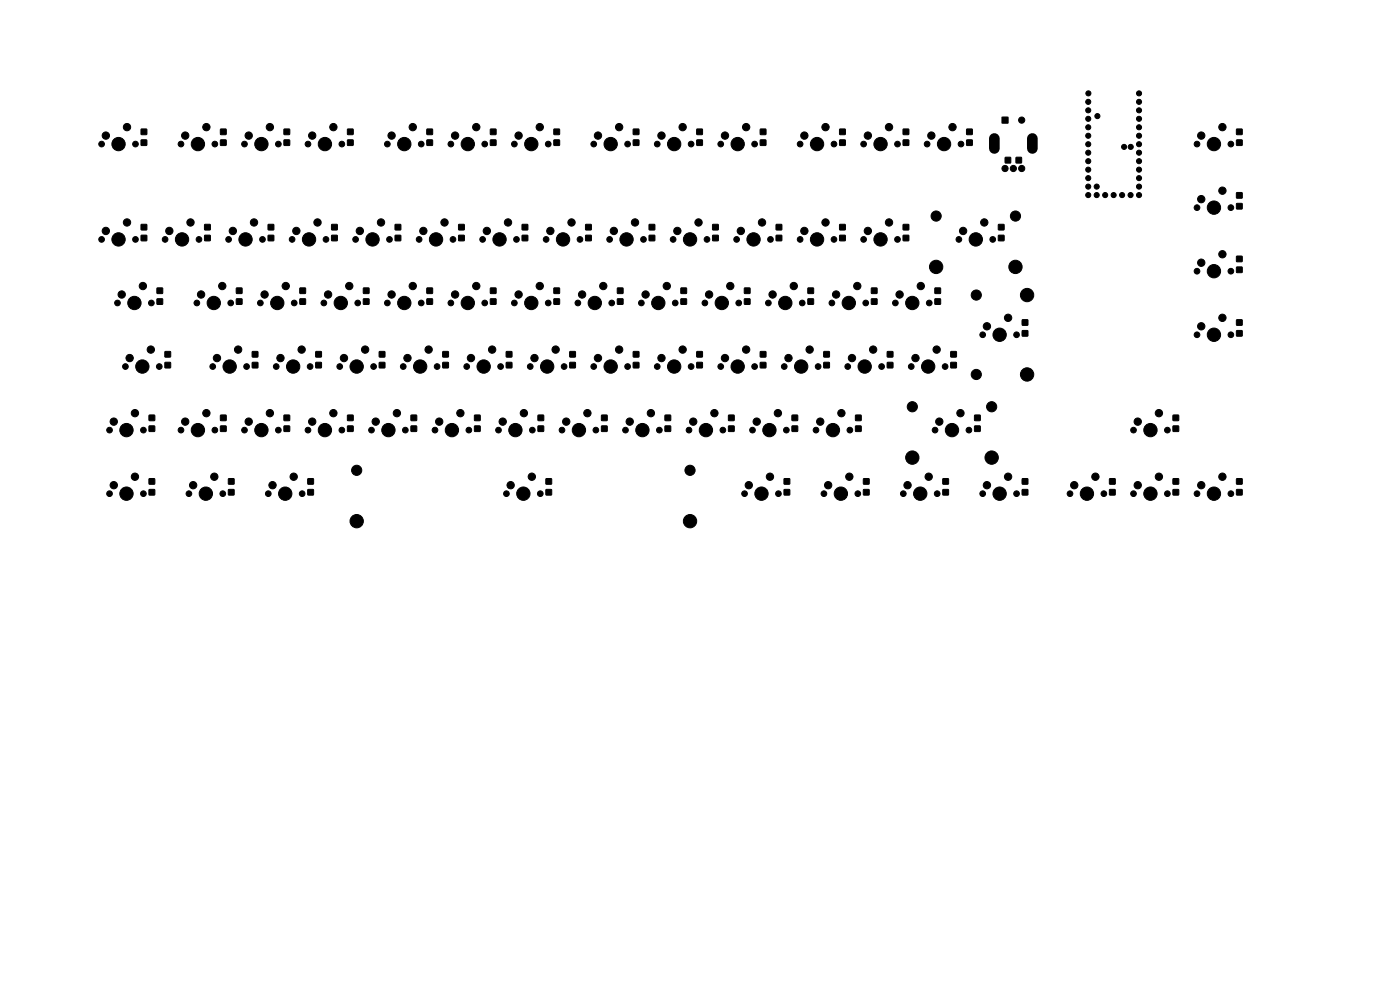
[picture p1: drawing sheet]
<svg xmlns="http://www.w3.org/2000/svg" width="420mm" height="297mm" viewBox="0 0 420 297" stroke-linecap="round" stroke-linejoin="round" font-family="sans-serif">
<g fill="#000" stroke="#000" stroke-width=".3">
<path d="M300.6 35.1h1.8v1.8h-1.8zM42.4 38.7h1.6v1.6h-1.6zM42.4 42h1.6v1.6h-1.6zM66.2 38.7h1.6v1.6h-1.6zM66.2 42h1.6v1.6h-1.6zM85.2 38.7h1.7v1.6h-1.7zM85.2 42h1.7v1.6h-1.7zM104.3 38.7h1.6v1.6h-1.6zM104.3 42h1.6v1.6h-1.6zM128.1 38.7h1.6v1.6h-1.6zM128.1 42h1.6v1.6h-1.6zM147.1 38.7h1.7v1.6h-1.7z"/>
<path d="M147.1 42h1.7v1.6h-1.7zM166.2 38.7h1.6v1.6h-1.6zM166.2 42h1.6v1.6h-1.6zM190 38.7h1.6v1.6h-1.6zM190 42h1.6v1.6h-1.6zM209 38.7h1.7v1.6h-1.7zM209 42h1.7v1.6h-1.7zM228.1 38.7h1.6v1.6h-1.6zM228.1 42h1.6v1.6h-1.6zM251.9 38.7h1.7v1.6h-1.7zM251.9 42h1.7v1.6h-1.7zM271 38.7h1.6v1.6h-1.6z"/>
<path d="M271 42h1.6v1.6h-1.6zM290 38.7h1.7v1.6h-1.7zM290 42h1.7v1.6h-1.7zM301.6 47.2h1.6v1.6h-1.6zM304.8 47.2h1.6v1.6h-1.6zM371 57.8h1.6v1.6h-1.6zM371 38.7h1.6v1.6h-1.6zM371 42h1.6v1.6h-1.6zM42.4 67.3h1.6v1.6h-1.6zM42.4 70.5h1.6v1.6h-1.6zM61.4 67.3h1.7v1.6h-1.7zM61.4 70.5h1.7v1.6h-1.7z"/>
<path d="M80.5 67.3h1.6v1.6h-1.6zM80.5 70.5h1.6v1.6h-1.6zM99.5 67.3h1.7v1.6h-1.7zM99.5 70.5h1.7v1.6h-1.7zM118.6 67.3h1.6v1.6h-1.6zM118.6 70.5h1.6v1.6h-1.6zM137.6 67.3h1.7v1.6h-1.7zM137.6 70.5h1.7v1.6h-1.7zM156.7 67.3h1.6v1.6h-1.6zM156.7 70.5h1.6v1.6h-1.6zM175.7 67.3h1.7v1.6h-1.7zM175.7 70.5h1.7v1.6h-1.7z"/>
<path d="M194.8 67.3h1.6v1.6h-1.6zM194.8 70.5h1.6v1.6h-1.6zM213.8 67.3h1.7v1.6h-1.7zM213.8 70.5h1.7v1.6h-1.7zM232.9 67.3h1.6v1.6h-1.6zM232.9 70.5h1.6v1.6h-1.6zM251.9 67.3h1.7v1.6h-1.7zM251.9 70.5h1.7v1.6h-1.7zM271 67.3h1.6v1.6h-1.6zM271 70.5h1.6v1.6h-1.6zM299.5 67.3h1.7v1.6h-1.7zM299.5 70.5h1.7v1.6h-1.7z"/>
<path d="M371 76.8h1.6v1.6h-1.6zM371 61h1.6v1.6h-1.6zM47.1 86.3h1.7v1.6h-1.7zM47.1 89.6h1.7v1.6h-1.7zM70.9 86.3h1.7v1.6h-1.7zM70.9 89.6h1.7v1.6h-1.7zM90 86.3h1.6v1.6h-1.6zM90 89.6h1.6v1.6h-1.6zM109 86.3h1.7v1.6h-1.7zM109 89.6h1.7v1.6h-1.7zM128.1 86.3h1.6v1.6h-1.6zM128.1 89.6h1.6v1.6h-1.6z"/>
<path d="M147.1 86.3h1.7v1.6h-1.7zM147.1 89.6h1.7v1.6h-1.7zM166.2 86.3h1.6v1.6h-1.6zM166.2 89.6h1.6v1.6h-1.6zM185.2 86.3h1.7v1.6h-1.7zM185.2 89.6h1.7v1.6h-1.7zM204.3 86.3h1.6v1.6h-1.6zM204.3 89.6h1.6v1.6h-1.6zM223.3 86.3h1.7v1.6h-1.7zM223.3 89.6h1.7v1.6h-1.7zM242.4 86.3h1.6v1.6h-1.6zM242.4 89.6h1.6v1.6h-1.6z"/>
<path d="M261.4 86.3h1.7v1.6h-1.7zM261.4 89.6h1.7v1.6h-1.7zM280.5 86.3h1.6v1.6h-1.6zM280.5 89.6h1.6v1.6h-1.6zM306.7 95.9h1.6v1.6h-1.6zM371 80.1h1.6v1.6h-1.6zM371 95.9h1.6v1.6h-1.6zM49.5 105.4h1.7v1.6h-1.7zM49.5 108.6h1.7v1.6h-1.7zM75.7 105.4h1.6v1.6h-1.6zM75.7 108.6h1.6v1.6h-1.6zM94.7 105.4h1.7v1.6h-1.7z"/>
<path d="M94.7 108.6h1.7v1.6h-1.7zM113.8 105.4h1.6v1.6h-1.6zM113.8 108.6h1.6v1.6h-1.6zM132.8 105.4h1.7v1.6h-1.7zM132.8 108.6h1.7v1.6h-1.7zM151.9 105.4h1.6v1.6h-1.6zM151.9 108.6h1.6v1.6h-1.6zM170.9 105.4h1.7v1.6h-1.7zM170.9 108.6h1.7v1.6h-1.7zM190 105.4h1.6v1.6h-1.6zM190 108.6h1.6v1.6h-1.6zM209 105.4h1.7v1.6h-1.7z"/>
<path d="M209 108.6h1.7v1.6h-1.7zM228.1 105.4h1.6v1.6h-1.6zM228.1 108.6h1.6v1.6h-1.6zM247.1 105.4h1.7v1.6h-1.7zM247.1 108.6h1.7v1.6h-1.7zM266.2 105.4h1.6v1.6h-1.6zM266.2 108.6h1.6v1.6h-1.6zM285.2 105.4h1.7v1.6h-1.7zM285.2 108.6h1.7v1.6h-1.7zM306.7 99.1h1.6v1.6h-1.6zM371 99.1h1.6v1.6h-1.6zM44.7 124.4h1.7v1.6h-1.7z"/>
<path d="M44.7 127.7h1.7v1.6h-1.7zM66.2 124.4h1.6v1.6h-1.6zM66.2 127.7h1.6v1.6h-1.6zM85.2 124.4h1.7v1.6h-1.7zM85.2 127.7h1.7v1.6h-1.7zM104.3 124.4h1.6v1.6h-1.6zM104.3 127.7h1.6v1.6h-1.6zM123.3 124.4h1.7v1.6h-1.7zM123.3 127.7h1.7v1.6h-1.7zM142.4 124.4h1.6v1.6h-1.6zM142.4 127.7h1.6v1.6h-1.6zM161.4 124.4h1.7v1.6h-1.7z"/>
<path d="M161.4 127.7h1.7v1.6h-1.7zM180.5 124.4h1.6v1.6h-1.6zM180.5 127.7h1.6v1.6h-1.6zM199.5 124.4h1.7v1.6h-1.7zM199.5 127.7h1.7v1.6h-1.7zM218.6 124.4h1.6v1.6h-1.6zM218.6 127.7h1.6v1.6h-1.6zM237.6 124.4h1.7v1.6h-1.7zM237.6 127.7h1.7v1.6h-1.7zM256.7 124.4h1.6v1.6h-1.6zM256.7 127.7h1.6v1.6h-1.6zM292.4 124.4h1.6v1.6h-1.6z"/>
<path d="M292.4 127.7h1.6v1.6h-1.6zM351.9 124.4h1.7v1.6h-1.7zM351.9 127.7h1.7v1.6h-1.7zM44.7 143.5h1.7v1.6h-1.7zM44.7 146.7h1.7v1.6h-1.7zM68.5 143.5h1.7v1.6h-1.7zM68.5 146.7h1.7v1.6h-1.7zM92.4 143.5h1.6v1.6h-1.6zM92.4 146.7h1.6v1.6h-1.6zM163.8 143.5h1.7v1.6h-1.7zM163.8 146.7h1.7v1.6h-1.7zM235.2 143.5h1.7v1.6h-1.7z"/>
<path d="M235.2 146.7h1.7v1.6h-1.7zM259 143.5h1.7v1.6h-1.7zM259 146.7h1.7v1.6h-1.7zM282.9 143.5h1.6v1.6h-1.6zM282.9 146.7h1.6v1.6h-1.6zM306.7 143.5h1.6v1.6h-1.6zM306.7 146.7h1.6v1.6h-1.6zM332.9 143.5h1.6v1.6h-1.6zM332.9 146.7h1.6v1.6h-1.6zM351.9 143.5h1.7v1.6h-1.7zM351.9 146.7h1.7v1.6h-1.7zM371 143.5h1.6v1.6h-1.6z"/>
<path d="M371 146.7h1.6v1.6h-1.6z"/>
<circle cx="38.1" cy="38.1" r="1.1"/>
<circle cx="61.9" cy="38.1" r="1.1"/>
<circle cx="81" cy="38.1" r="1.1"/>
<circle cx="100" cy="38.1" r="1.1"/>
<circle cx="123.8" cy="38.1" r="1.1"/>
<circle cx="142.9" cy="38.1" r="1.1"/>
<circle cx="161.9" cy="38.1" r="1.1"/>
<circle cx="185.7" cy="38.1" r="1.1"/>
<circle cx="204.8" cy="38.1" r="1.1"/>
<circle cx="223.8" cy="38.1" r="1.1"/>
<circle cx="247.6" cy="38.1" r="1.1"/>
<circle cx="266.7" cy="38.1" r="1.1"/>
<circle cx="285.8" cy="38.1" r="1.1"/>
<circle cx="306.5" cy="36" r=".93"/>
<circle cx="326.5" cy="33.1" r=".76"/>
<circle cx="326.5" cy="38.1" r=".76"/>
<circle cx="326.5" cy="35.6" r=".76"/>
<circle cx="326.5" cy="30.5" r=".76"/>
<circle cx="326.5" cy="28" r=".76"/>
<circle cx="329.2" cy="34.8" r=".76"/>
<circle cx="341.7" cy="38.1" r=".76"/>
<circle cx="341.7" cy="33.1" r=".76"/>
<circle cx="341.7" cy="28" r=".76"/>
<circle cx="341.7" cy="30.5" r=".76"/>
<circle cx="341.7" cy="35.6" r=".76"/>
<circle cx="366.7" cy="38.1" r="1.1"/>
<circle cx="30.5" cy="43.2" r=".85"/>
<circle cx="31.7" cy="40.6" r="1.1"/>
<circle cx="35.6" cy="43.2" r="2"/>
<circle cx="40.6" cy="43.2" r=".85"/>
<circle cx="54.3" cy="43.2" r=".85"/>
<circle cx="55.6" cy="40.6" r="1.1"/>
<circle cx="59.4" cy="43.2" r="2"/>
<circle cx="64.5" cy="43.2" r=".85"/>
<circle cx="73.3" cy="43.2" r=".85"/>
<circle cx="74.6" cy="40.6" r="1.1"/>
<circle cx="78.4" cy="43.2" r="2"/>
<circle cx="83.5" cy="43.2" r=".85"/>
<circle cx="92.4" cy="43.2" r=".85"/>
<circle cx="93.7" cy="40.6" r="1.1"/>
<circle cx="97.5" cy="43.2" r="2"/>
<circle cx="102.6" cy="43.2" r=".85"/>
<circle cx="116.2" cy="43.2" r=".85"/>
<circle cx="117.5" cy="40.6" r="1.1"/>
<circle cx="121.3" cy="43.2" r="2"/>
<circle cx="126.4" cy="43.2" r=".85"/>
<circle cx="135.3" cy="43.2" r=".85"/>
<circle cx="136.5" cy="40.6" r="1.1"/>
<circle cx="140.3" cy="43.2" r="2"/>
<circle cx="145.4" cy="43.2" r=".85"/>
<circle cx="154.3" cy="43.2" r=".85"/>
<circle cx="155.6" cy="40.6" r="1.1"/>
<circle cx="159.4" cy="43.2" r="2"/>
<circle cx="164.5" cy="43.2" r=".85"/>
<circle cx="178.1" cy="43.2" r=".85"/>
<circle cx="179.4" cy="40.6" r="1.1"/>
<circle cx="183.2" cy="43.2" r="2"/>
<circle cx="188.3" cy="43.2" r=".85"/>
<circle cx="197.2" cy="43.2" r=".85"/>
<circle cx="198.4" cy="40.6" r="1.1"/>
<circle cx="202.2" cy="43.2" r="2"/>
<circle cx="207.3" cy="43.2" r=".85"/>
<circle cx="216.2" cy="43.2" r=".85"/>
<circle cx="217.5" cy="40.6" r="1.1"/>
<circle cx="221.3" cy="43.2" r="2"/>
<circle cx="226.4" cy="43.2" r=".85"/>
<circle cx="240" cy="43.2" r=".85"/>
<circle cx="241.3" cy="40.6" r="1.1"/>
<circle cx="245.1" cy="43.2" r="2"/>
<circle cx="250.2" cy="43.2" r=".85"/>
<circle cx="259.1" cy="43.2" r=".85"/>
<circle cx="260.4" cy="40.6" r="1.1"/>
<circle cx="264.2" cy="43.2" r="2"/>
<circle cx="269.2" cy="43.2" r=".85"/>
<circle cx="278.1" cy="43.2" r=".85"/>
<circle cx="279.4" cy="40.6" r="1.1"/>
<circle cx="283.2" cy="43.2" r="2"/>
<circle cx="288.3" cy="43.2" r=".85"/>
<circle cx="301.5" cy="50.5" r=".93"/>
<circle cx="304" cy="50.5" r=".93"/>
<circle cx="306.5" cy="50.5" r=".93"/>
<circle cx="326.5" cy="43.2" r=".76"/>
<circle cx="326.5" cy="40.7" r=".76"/>
<circle cx="326.5" cy="55.9" r=".76"/>
<circle cx="326.5" cy="58.5" r=".76"/>
<circle cx="326.5" cy="53.4" r=".76"/>
<circle cx="326.5" cy="45.8" r=".76"/>
<circle cx="326.5" cy="48.3" r=".76"/>
<circle cx="326.5" cy="50.8" r=".76"/>
<circle cx="329" cy="55.9" r=".76"/>
<circle cx="329" cy="58.5" r=".76"/>
<circle cx="331.5" cy="58.5" r=".76"/>
<circle cx="334.1" cy="58.5" r=".76"/>
<circle cx="336.6" cy="58.5" r=".76"/>
<circle cx="337.2" cy="44" r=".76"/>
<circle cx="339.2" cy="58.5" r=".76"/>
<circle cx="339.2" cy="44" r=".76"/>
<circle cx="341.7" cy="43.2" r=".76"/>
<circle cx="341.7" cy="40.7" r=".76"/>
<circle cx="341.7" cy="58.5" r=".76"/>
<circle cx="341.7" cy="53.4" r=".76"/>
<circle cx="341.7" cy="50.8" r=".76"/>
<circle cx="341.7" cy="48.3" r=".76"/>
<circle cx="341.7" cy="55.9" r=".76"/>
<circle cx="341.7" cy="45.8" r=".76"/>
<circle cx="359.1" cy="43.2" r=".85"/>
<circle cx="360.4" cy="40.6" r="1.1"/>
<circle cx="360.4" cy="59.7" r="1.1"/>
<circle cx="364.2" cy="43.2" r="2"/>
<circle cx="366.7" cy="57.1" r="1.1"/>
<circle cx="369.3" cy="43.2" r=".85"/>
<circle cx="30.5" cy="71.8" r=".85"/>
<circle cx="31.8" cy="69.2" r="1.1"/>
<circle cx="35.6" cy="71.8" r="2"/>
<circle cx="38.1" cy="66.7" r="1.1"/>
<circle cx="40.6" cy="71.8" r=".85"/>
<circle cx="49.5" cy="71.8" r=".85"/>
<circle cx="50.8" cy="69.2" r="1.1"/>
<circle cx="54.6" cy="71.8" r="2"/>
<circle cx="57.2" cy="66.7" r="1.1"/>
<circle cx="59.7" cy="71.8" r=".85"/>
<circle cx="68.6" cy="71.8" r=".85"/>
<circle cx="69.9" cy="69.2" r="1.1"/>
<circle cx="73.7" cy="71.8" r="2"/>
<circle cx="76.2" cy="66.7" r="1.1"/>
<circle cx="78.7" cy="71.8" r=".85"/>
<circle cx="87.6" cy="71.8" r=".85"/>
<circle cx="88.9" cy="69.2" r="1.1"/>
<circle cx="92.7" cy="71.8" r="2"/>
<circle cx="95.2" cy="66.7" r="1.1"/>
<circle cx="97.8" cy="71.8" r=".85"/>
<circle cx="106.7" cy="71.8" r=".85"/>
<circle cx="107.9" cy="69.2" r="1.1"/>
<circle cx="111.8" cy="71.8" r="2"/>
<circle cx="114.3" cy="66.7" r="1.1"/>
<circle cx="116.8" cy="71.8" r=".85"/>
<circle cx="125.7" cy="71.8" r=".85"/>
<circle cx="127" cy="69.2" r="1.1"/>
<circle cx="130.8" cy="71.8" r="2"/>
<circle cx="133.3" cy="66.7" r="1.1"/>
<circle cx="135.9" cy="71.8" r=".85"/>
<circle cx="144.8" cy="71.8" r=".85"/>
<circle cx="146" cy="69.2" r="1.1"/>
<circle cx="149.9" cy="71.8" r="2"/>
<circle cx="152.4" cy="66.7" r="1.1"/>
<circle cx="154.9" cy="71.8" r=".85"/>
<circle cx="163.8" cy="71.8" r=".85"/>
<circle cx="165.1" cy="69.2" r="1.1"/>
<circle cx="168.9" cy="71.8" r="2"/>
<circle cx="171.4" cy="66.7" r="1.1"/>
<circle cx="174" cy="71.8" r=".85"/>
<circle cx="182.9" cy="71.8" r=".85"/>
<circle cx="184.1" cy="69.2" r="1.1"/>
<circle cx="188" cy="71.8" r="2"/>
<circle cx="190.5" cy="66.7" r="1.1"/>
<circle cx="193" cy="71.8" r=".85"/>
<circle cx="201.9" cy="71.8" r=".85"/>
<circle cx="203.2" cy="69.2" r="1.1"/>
<circle cx="207" cy="71.8" r="2"/>
<circle cx="209.5" cy="66.7" r="1.1"/>
<circle cx="212.1" cy="71.8" r=".85"/>
<circle cx="221" cy="71.8" r=".85"/>
<circle cx="222.2" cy="69.2" r="1.1"/>
<circle cx="226.1" cy="71.8" r="2"/>
<circle cx="228.6" cy="66.7" r="1.1"/>
<circle cx="231.1" cy="71.8" r=".85"/>
<circle cx="240" cy="71.8" r=".85"/>
<circle cx="241.3" cy="69.2" r="1.1"/>
<circle cx="245.1" cy="71.8" r="2"/>
<circle cx="247.6" cy="66.7" r="1.1"/>
<circle cx="250.2" cy="71.8" r=".85"/>
<circle cx="259.1" cy="71.8" r=".85"/>
<circle cx="260.4" cy="69.2" r="1.1"/>
<circle cx="264.2" cy="71.8" r="2"/>
<circle cx="266.7" cy="66.7" r="1.1"/>
<circle cx="269.2" cy="71.8" r=".85"/>
<circle cx="280.8" cy="80" r="2"/>
<circle cx="280.8" cy="64.8" r="1.52"/>
<circle cx="287.7" cy="71.8" r=".85"/>
<circle cx="288.9" cy="69.2" r="1.1"/>
<circle cx="292.7" cy="71.8" r="2"/>
<circle cx="295.3" cy="66.7" r="1.1"/>
<circle cx="297.8" cy="71.8" r=".85"/>
<circle cx="304.6" cy="64.8" r="1.52"/>
<circle cx="304.6" cy="80" r="2"/>
<circle cx="359.1" cy="62.2" r=".85"/>
<circle cx="360.4" cy="78.7" r="1.1"/>
<circle cx="364.2" cy="62.2" r="2"/>
<circle cx="366.7" cy="76.2" r="1.1"/>
<circle cx="369.3" cy="62.2" r=".85"/>
<circle cx="35.2" cy="90.8" r=".85"/>
<circle cx="36.5" cy="88.3" r="1.1"/>
<circle cx="40.3" cy="90.8" r="2"/>
<circle cx="42.9" cy="85.7" r="1.1"/>
<circle cx="45.4" cy="90.8" r=".85"/>
<circle cx="59.1" cy="90.8" r=".85"/>
<circle cx="60.3" cy="88.3" r="1.1"/>
<circle cx="64.1" cy="90.8" r="2"/>
<circle cx="66.7" cy="85.7" r="1.1"/>
<circle cx="69.2" cy="90.8" r=".85"/>
<circle cx="78.1" cy="90.8" r=".85"/>
<circle cx="79.4" cy="88.3" r="1.1"/>
<circle cx="83.2" cy="90.8" r="2"/>
<circle cx="85.7" cy="85.7" r="1.1"/>
<circle cx="88.3" cy="90.8" r=".85"/>
<circle cx="97.2" cy="90.8" r=".85"/>
<circle cx="98.4" cy="88.3" r="1.1"/>
<circle cx="102.2" cy="90.8" r="2"/>
<circle cx="104.8" cy="85.7" r="1.1"/>
<circle cx="107.3" cy="90.8" r=".85"/>
<circle cx="116.2" cy="90.8" r=".85"/>
<circle cx="117.5" cy="88.3" r="1.1"/>
<circle cx="121.3" cy="90.8" r="2"/>
<circle cx="123.8" cy="85.7" r="1.1"/>
<circle cx="126.4" cy="90.8" r=".85"/>
<circle cx="135.3" cy="90.8" r=".85"/>
<circle cx="136.5" cy="88.3" r="1.1"/>
<circle cx="140.3" cy="90.8" r="2"/>
<circle cx="142.9" cy="85.7" r="1.1"/>
<circle cx="145.4" cy="90.8" r=".85"/>
<circle cx="154.3" cy="90.8" r=".85"/>
<circle cx="155.6" cy="88.3" r="1.1"/>
<circle cx="159.4" cy="90.8" r="2"/>
<circle cx="161.9" cy="85.7" r="1.1"/>
<circle cx="164.5" cy="90.8" r=".85"/>
<circle cx="173.4" cy="90.8" r=".85"/>
<circle cx="174.6" cy="88.3" r="1.1"/>
<circle cx="178.4" cy="90.8" r="2"/>
<circle cx="181" cy="85.7" r="1.1"/>
<circle cx="183.5" cy="90.8" r=".85"/>
<circle cx="192.4" cy="90.8" r=".85"/>
<circle cx="193.7" cy="88.3" r="1.1"/>
<circle cx="197.5" cy="90.8" r="2"/>
<circle cx="200" cy="85.7" r="1.1"/>
<circle cx="202.6" cy="90.8" r=".85"/>
<circle cx="211.5" cy="90.8" r=".85"/>
<circle cx="212.7" cy="88.3" r="1.1"/>
<circle cx="216.5" cy="90.8" r="2"/>
<circle cx="219.1" cy="85.7" r="1.1"/>
<circle cx="221.6" cy="90.8" r=".85"/>
<circle cx="230.5" cy="90.8" r=".85"/>
<circle cx="231.8" cy="88.3" r="1.1"/>
<circle cx="235.6" cy="90.8" r="2"/>
<circle cx="238.1" cy="85.7" r="1.1"/>
<circle cx="240.7" cy="90.8" r=".85"/>
<circle cx="249.6" cy="90.8" r=".85"/>
<circle cx="250.8" cy="88.3" r="1.1"/>
<circle cx="254.6" cy="90.8" r="2"/>
<circle cx="257.2" cy="85.7" r="1.1"/>
<circle cx="259.7" cy="90.8" r=".85"/>
<circle cx="268.6" cy="90.8" r=".85"/>
<circle cx="269.9" cy="88.3" r="1.1"/>
<circle cx="273.7" cy="90.8" r="2"/>
<circle cx="276.2" cy="85.7" r="1.1"/>
<circle cx="278.8" cy="90.8" r=".85"/>
<circle cx="292.9" cy="88.4" r="1.53"/>
<circle cx="296.1" cy="97.8" r="1.1"/>
<circle cx="302.4" cy="95.2" r="1.1"/>
<circle cx="308.1" cy="88.4" r="2"/>
<circle cx="359.1" cy="81.3" r=".85"/>
<circle cx="360.4" cy="97.8" r="1.1"/>
<circle cx="364.2" cy="81.3" r="2"/>
<circle cx="366.7" cy="95.2" r="1.1"/>
<circle cx="369.3" cy="81.3" r=".85"/>
<circle cx="37.6" cy="109.9" r=".85"/>
<circle cx="38.9" cy="107.3" r="1.1"/>
<circle cx="42.7" cy="109.9" r="2"/>
<circle cx="45.2" cy="104.8" r="1.1"/>
<circle cx="47.8" cy="109.9" r=".85"/>
<circle cx="63.8" cy="109.9" r=".85"/>
<circle cx="65.1" cy="107.3" r="1.1"/>
<circle cx="68.9" cy="109.9" r="2"/>
<circle cx="71.4" cy="104.8" r="1.1"/>
<circle cx="74" cy="109.9" r=".85"/>
<circle cx="82.9" cy="109.9" r=".85"/>
<circle cx="84.1" cy="107.3" r="1.1"/>
<circle cx="87.9" cy="109.9" r="2"/>
<circle cx="90.5" cy="104.8" r="1.1"/>
<circle cx="93" cy="109.9" r=".85"/>
<circle cx="101.9" cy="109.9" r=".85"/>
<circle cx="103.2" cy="107.3" r="1.1"/>
<circle cx="107" cy="109.9" r="2"/>
<circle cx="109.5" cy="104.8" r="1.1"/>
<circle cx="112.1" cy="109.9" r=".85"/>
<circle cx="121" cy="109.9" r=".85"/>
<circle cx="122.2" cy="107.3" r="1.1"/>
<circle cx="126" cy="109.9" r="2"/>
<circle cx="128.6" cy="104.8" r="1.1"/>
<circle cx="131.1" cy="109.9" r=".85"/>
<circle cx="140" cy="109.9" r=".85"/>
<circle cx="141.3" cy="107.3" r="1.1"/>
<circle cx="145.1" cy="109.9" r="2"/>
<circle cx="147.6" cy="104.8" r="1.1"/>
<circle cx="150.2" cy="109.9" r=".85"/>
<circle cx="159.1" cy="109.9" r=".85"/>
<circle cx="160.3" cy="107.3" r="1.1"/>
<circle cx="164.1" cy="109.9" r="2"/>
<circle cx="166.7" cy="104.8" r="1.1"/>
<circle cx="169.2" cy="109.9" r=".85"/>
<circle cx="178.1" cy="109.9" r=".85"/>
<circle cx="179.4" cy="107.3" r="1.1"/>
<circle cx="183.2" cy="109.9" r="2"/>
<circle cx="185.7" cy="104.8" r="1.1"/>
<circle cx="188.3" cy="109.9" r=".85"/>
<circle cx="197.2" cy="109.9" r=".85"/>
<circle cx="198.4" cy="107.3" r="1.1"/>
<circle cx="202.2" cy="109.9" r="2"/>
<circle cx="204.8" cy="104.8" r="1.1"/>
<circle cx="207.3" cy="109.9" r=".85"/>
<circle cx="216.2" cy="109.9" r=".85"/>
<circle cx="217.5" cy="107.3" r="1.1"/>
<circle cx="221.3" cy="109.9" r="2"/>
<circle cx="223.8" cy="104.8" r="1.1"/>
<circle cx="226.4" cy="109.9" r=".85"/>
<circle cx="235.3" cy="109.9" r=".85"/>
<circle cx="236.5" cy="107.3" r="1.1"/>
<circle cx="240.3" cy="109.9" r="2"/>
<circle cx="242.9" cy="104.8" r="1.1"/>
<circle cx="245.4" cy="109.9" r=".85"/>
<circle cx="254.3" cy="109.9" r=".85"/>
<circle cx="255.6" cy="107.3" r="1.1"/>
<circle cx="259.4" cy="109.9" r="2"/>
<circle cx="261.9" cy="104.8" r="1.1"/>
<circle cx="264.5" cy="109.9" r=".85"/>
<circle cx="273.4" cy="109.9" r=".85"/>
<circle cx="274.6" cy="107.3" r="1.1"/>
<circle cx="278.4" cy="109.9" r="2"/>
<circle cx="281" cy="104.8" r="1.1"/>
<circle cx="283.5" cy="109.9" r=".85"/>
<circle cx="292.9" cy="112.2" r="1.53"/>
<circle cx="294.8" cy="100.3" r=".85"/>
<circle cx="299.9" cy="100.3" r="2"/>
<circle cx="305" cy="100.3" r=".85"/>
<circle cx="308.1" cy="112.2" r="2"/>
<circle cx="359.1" cy="100.3" r=".85"/>
<circle cx="364.2" cy="100.3" r="2"/>
<circle cx="369.3" cy="100.3" r=".85"/>
<circle cx="32.9" cy="128.9" r=".85"/>
<circle cx="34.1" cy="126.4" r="1.1"/>
<circle cx="37.9" cy="128.9" r="2"/>
<circle cx="40.5" cy="123.8" r="1.1"/>
<circle cx="43" cy="128.9" r=".85"/>
<circle cx="54.3" cy="128.9" r=".85"/>
<circle cx="55.6" cy="126.4" r="1.1"/>
<circle cx="59.4" cy="128.9" r="2"/>
<circle cx="61.9" cy="123.8" r="1.1"/>
<circle cx="64.5" cy="128.9" r=".85"/>
<circle cx="73.3" cy="128.9" r=".85"/>
<circle cx="74.6" cy="126.4" r="1.1"/>
<circle cx="78.4" cy="128.9" r="2"/>
<circle cx="81" cy="123.8" r="1.1"/>
<circle cx="83.5" cy="128.9" r=".85"/>
<circle cx="92.4" cy="128.9" r=".85"/>
<circle cx="93.7" cy="126.4" r="1.1"/>
<circle cx="97.5" cy="128.9" r="2"/>
<circle cx="100" cy="123.8" r="1.1"/>
<circle cx="102.6" cy="128.9" r=".85"/>
<circle cx="111.4" cy="128.9" r=".85"/>
<circle cx="112.7" cy="126.4" r="1.1"/>
<circle cx="116.5" cy="128.9" r="2"/>
<circle cx="119.1" cy="123.8" r="1.1"/>
<circle cx="121.6" cy="128.9" r=".85"/>
<circle cx="130.5" cy="128.9" r=".85"/>
<circle cx="131.8" cy="126.4" r="1.1"/>
<circle cx="135.6" cy="128.9" r="2"/>
<circle cx="138.1" cy="123.8" r="1.1"/>
<circle cx="140.7" cy="128.9" r=".85"/>
<circle cx="149.5" cy="128.9" r=".85"/>
<circle cx="150.8" cy="126.4" r="1.1"/>
<circle cx="154.6" cy="128.9" r="2"/>
<circle cx="157.2" cy="123.8" r="1.1"/>
<circle cx="159.7" cy="128.9" r=".85"/>
<circle cx="168.6" cy="128.9" r=".85"/>
<circle cx="169.9" cy="126.4" r="1.1"/>
<circle cx="173.7" cy="128.9" r="2"/>
<circle cx="176.2" cy="123.8" r="1.1"/>
<circle cx="178.8" cy="128.9" r=".85"/>
<circle cx="187.6" cy="128.9" r=".85"/>
<circle cx="188.9" cy="126.4" r="1.1"/>
<circle cx="192.7" cy="128.9" r="2"/>
<circle cx="195.3" cy="123.8" r="1.1"/>
<circle cx="197.8" cy="128.9" r=".85"/>
<circle cx="206.7" cy="128.9" r=".85"/>
<circle cx="208" cy="126.4" r="1.1"/>
<circle cx="211.8" cy="128.9" r="2"/>
<circle cx="214.3" cy="123.8" r="1.1"/>
<circle cx="216.9" cy="128.9" r=".85"/>
<circle cx="225.7" cy="128.9" r=".85"/>
<circle cx="227" cy="126.4" r="1.1"/>
<circle cx="230.8" cy="128.9" r="2"/>
<circle cx="233.4" cy="123.8" r="1.1"/>
<circle cx="235.9" cy="128.9" r=".85"/>
<circle cx="244.8" cy="128.9" r=".85"/>
<circle cx="246.1" cy="126.4" r="1.1"/>
<circle cx="249.9" cy="128.9" r="2"/>
<circle cx="252.4" cy="123.8" r="1.1"/>
<circle cx="255" cy="128.9" r=".85"/>
<circle cx="273.7" cy="137.1" r="2"/>
<circle cx="273.7" cy="121.9" r="1.53"/>
<circle cx="280.5" cy="128.9" r=".85"/>
<circle cx="281.8" cy="126.4" r="1.1"/>
<circle cx="285.6" cy="128.9" r="2"/>
<circle cx="288.1" cy="123.8" r="1.1"/>
<circle cx="290.7" cy="128.9" r=".85"/>
<circle cx="297.5" cy="137.1" r="2"/>
<circle cx="297.5" cy="121.9" r="1.53"/>
<circle cx="340" cy="128.9" r=".85"/>
<circle cx="341.3" cy="126.4" r="1.1"/>
<circle cx="345.1" cy="128.9" r="2"/>
<circle cx="347.7" cy="123.8" r="1.1"/>
<circle cx="350.2" cy="128.9" r=".85"/>
<circle cx="32.9" cy="148" r=".85"/>
<circle cx="34.1" cy="145.4" r="1.1"/>
<circle cx="37.9" cy="148" r="2"/>
<circle cx="40.5" cy="142.9" r="1.1"/>
<circle cx="43" cy="148" r=".85"/>
<circle cx="56.7" cy="148" r=".85"/>
<circle cx="57.9" cy="145.4" r="1.1"/>
<circle cx="61.8" cy="148" r="2"/>
<circle cx="64.3" cy="142.9" r="1.1"/>
<circle cx="66.8" cy="148" r=".85"/>
<circle cx="80.5" cy="148" r=".85"/>
<circle cx="81.8" cy="145.4" r="1.1"/>
<circle cx="85.6" cy="148" r="2"/>
<circle cx="88.1" cy="142.9" r="1.1"/>
<circle cx="90.6" cy="148" r=".85"/>
<circle cx="107" cy="156.2" r="2"/>
<circle cx="107" cy="141" r="1.52"/>
<circle cx="151.9" cy="148" r=".85"/>
<circle cx="153.2" cy="145.4" r="1.1"/>
<circle cx="157" cy="148" r="2"/>
<circle cx="159.5" cy="142.9" r="1.1"/>
<circle cx="162.1" cy="148" r=".85"/>
<circle cx="207" cy="156.2" r="2"/>
<circle cx="207" cy="141" r="1.52"/>
<circle cx="223.4" cy="148" r=".85"/>
<circle cx="224.6" cy="145.4" r="1.1"/>
<circle cx="228.4" cy="148" r="2"/>
<circle cx="231" cy="142.9" r="1.1"/>
<circle cx="233.5" cy="148" r=".85"/>
<circle cx="247.2" cy="148" r=".85"/>
<circle cx="248.4" cy="145.4" r="1.1"/>
<circle cx="252.3" cy="148" r="2"/>
<circle cx="254.8" cy="142.9" r="1.1"/>
<circle cx="257.3" cy="148" r=".85"/>
<circle cx="271" cy="148" r=".85"/>
<circle cx="272.3" cy="145.4" r="1.1"/>
<circle cx="276.1" cy="148" r="2"/>
<circle cx="278.6" cy="142.9" r="1.1"/>
<circle cx="281.1" cy="148" r=".85"/>
<circle cx="294.8" cy="148" r=".85"/>
<circle cx="296.1" cy="145.4" r="1.1"/>
<circle cx="299.9" cy="148" r="2"/>
<circle cx="302.4" cy="142.9" r="1.1"/>
<circle cx="305" cy="148" r=".85"/>
<circle cx="321" cy="148" r=".85"/>
<circle cx="322.3" cy="145.4" r="1.1"/>
<circle cx="326.1" cy="148" r="2"/>
<circle cx="328.6" cy="142.9" r="1.1"/>
<circle cx="331.2" cy="148" r=".85"/>
<circle cx="340" cy="148" r=".85"/>
<circle cx="341.3" cy="145.4" r="1.1"/>
<circle cx="345.1" cy="148" r="2"/>
<circle cx="347.7" cy="142.9" r="1.1"/>
<circle cx="350.2" cy="148" r=".85"/>
<circle cx="359.1" cy="148" r=".85"/>
<circle cx="360.4" cy="145.4" r="1.1"/>
<circle cx="364.2" cy="148" r="2"/>
<circle cx="366.7" cy="142.9" r="1.1"/>
<circle cx="369.3" cy="148" r=".85"/>
</g>
<path d="M298.3 41.5v3M309.7 41.5v3" fill="none" stroke="#000" stroke-width="3.2"/>
</svg>
